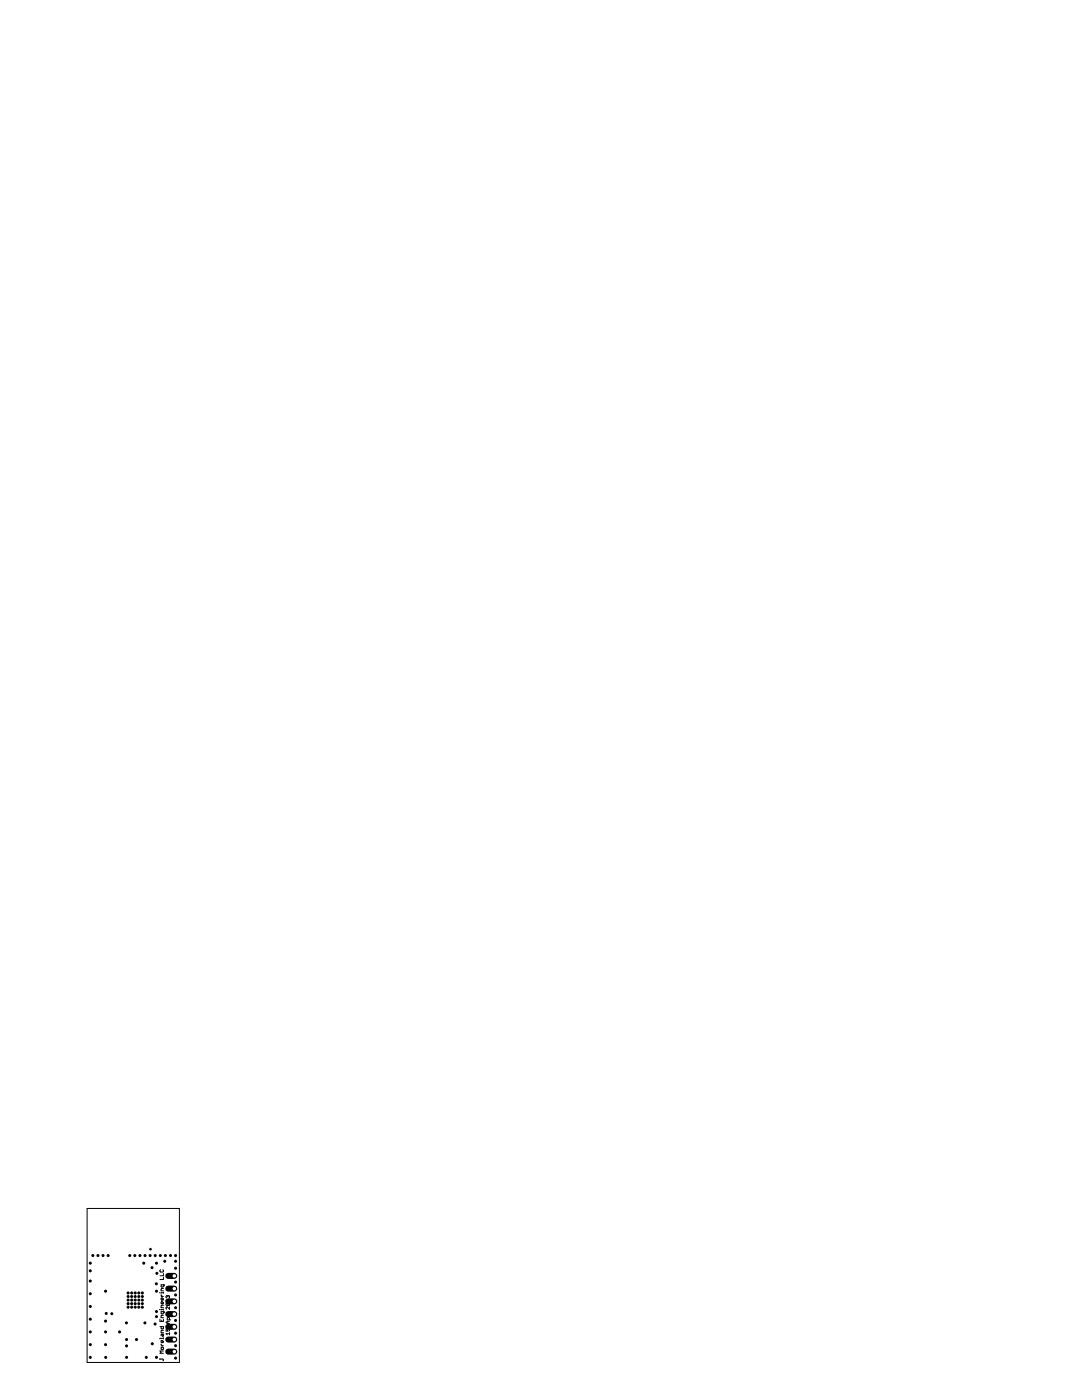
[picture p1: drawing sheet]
<svg xmlns="http://www.w3.org/2000/svg" width="216mm" height="279mm" viewBox="0 0 216 279" stroke-linecap="round" stroke-linejoin="round" font-family="sans-serif">
<g fill="none" stroke="#000" stroke-width=".2">
<path d="M17.4 241.2h18.4v30.7h-18.4zM31.8 258h.1M32 253.4l-.1 .1 .1 .4 .6-.2-.1-.3M32.2 258.4l.2 .3M32.2 258.7h.4M32.6 254.2v.4h-.7M32.6 254.9v.5h-.7M32.6 256.4l-.1 .5-.3-.2v-.3h.5l.1 .2M32.6 257.9v.2M32.6 259.1l-.1 .4h-.2l-.1-.4 .2-.1v.5M32.6 259.9l-.1 .3h-.2l-.1-.3 .2-.1v.4M32.6 257.1l-.4 .2v.3h.4"/>
<path d="M32.6 258h-.4v.1M33.5 258.7l.1-.1 .2 .1-.1 .3M33.5 258.7l-.1-.1-.3 .1 .2 .3M33.5 258.7v.1M33.8 259.3v.5M33.8 259.6h-.7l.3 .2M31.8 261.4h.1M31.9 271.2h.6l.1 .1-.1 .3M31.9 263.3v.4h.7v-.4M31.9 264.8h.7l-.1 .4-.3-.1v-.3M31.9 271.1v.2M32.2 269l.3-.1 .1 .3-.3 .1z"/>
<path d="M32.2 268.2l.2 .4M32.2 268.6h.4M32.3 263.5v.2M32.4 266.3v.3l.1 .1 .1-.1v-.3h-.3l-.1 .3M32.6 261.2v.3M32.6 261.8l-.1 .4-.3-.1v-.3h.5l.1 .2M32.6 267v.2M32.6 267.6l-.1 .4h-.2l-.1-.4 .2-.1v.5M32.6 267.1h-.7v.1M32.6 269.6h-.7l.3 .2-.3 .3h.7M32.6 260.5l-.4 .1v.4h.4M32.6 261.4h-.4v.1"/>
<path d="M32.6 262.5l-.4 .1v.4h.4M32.6 265.5l-.4 .1v.4h.4M33.1 265.2v.4h.4l-.1-.2 .1-.2 .3 .1-.1 .3M33.3 260.1h.4l.1 .1-.1 .3M33.3 260.1l-.2 .1 .2 .3h.4M33.3 260.1l.4 .4M33.4 262.3l.2 .4M33.4 262.7h.4M33.5 263.7v.5M33.8 266.2h-.7l.3 .2M33.8 260.8v.5l-.5-.5-.2 .1 .2 .4M33.8 263.4l-.1-.5-.3 .2v.3h.7"/>
<path d="M33.8 265.9v.5M33.8 263.7h-.4l-.3 .2 .3 .3h.4"/>
</g>
<path d="M33.6 257.2h1.2M33.6 259.7h1.2M33.6 254.6h1.2M33.6 264.8h1.2M33.6 267.3h1.2M33.6 269.7h1.2M33.6 262.3h1.2" fill="none" stroke="#000" stroke-width="1.2"/>
<g fill="#000">
<circle cx="18" cy="252.1" r=".3"/>
<circle cx="18" cy="255.7" r=".3"/>
<circle cx="18" cy="253.6" r=".3"/>
<circle cx="18" cy="258.2" r=".3"/>
<circle cx="18.5" cy="250.6" r=".3"/>
<circle cx="19.5" cy="250.6" r=".3"/>
<circle cx="20.6" cy="250.6" r=".3"/>
<circle cx="21.1" cy="257.7" r=".3"/>
<circle cx="21.6" cy="250.6" r=".3"/>
<circle cx="25.6" cy="258.7" r=".3"/>
<circle cx="25.6" cy="259.5" r=".3"/>
<circle cx="25.6" cy="258" r=".3"/>
<circle cx="25.9" cy="250.6" r=".3"/>
<circle cx="26.3" cy="258.7" r=".3"/>
<circle cx="26.3" cy="259.5" r=".3"/>
<circle cx="26.3" cy="258" r=".3"/>
<circle cx="26.9" cy="250.6" r=".3"/>
<circle cx="27" cy="258.7" r=".3"/>
<circle cx="27" cy="259.5" r=".3"/>
<circle cx="27" cy="258" r=".3"/>
<circle cx="27.7" cy="258.7" r=".3"/>
<circle cx="27.7" cy="259.5" r=".3"/>
<circle cx="27.7" cy="258" r=".3"/>
<circle cx="27.9" cy="250.6" r=".3"/>
<circle cx="28.4" cy="258.7" r=".3"/>
<circle cx="28.4" cy="259.5" r=".3"/>
<circle cx="28.4" cy="258" r=".3"/>
<circle cx="28.7" cy="252.1" r=".3"/>
<circle cx="28.9" cy="250.6" r=".3"/>
<circle cx="30" cy="250.6" r=".3"/>
<circle cx="30" cy="249.3" r=".27"/>
<circle cx="30.3" cy="253" r=".3"/>
<circle cx="31" cy="250.6" r=".3"/>
<circle cx="31.2" cy="256.2" r=".3"/>
<circle cx="31.2" cy="252.1" r=".3"/>
<circle cx="31.2" cy="257.7" r=".3"/>
<circle cx="31.3" cy="254.1" r=".3"/>
<circle cx="32" cy="250.6" r=".3"/>
<circle cx="32.9" cy="251.7" r=".3"/>
<circle cx="33" cy="250.6" r=".3"/>
<circle cx="34" cy="250.6" r=".3"/>
<circle cx="35" cy="258.4" r=".3"/>
<circle cx="35" cy="251.7" r=".3"/>
<circle cx="35" cy="253.1" r=".3"/>
<circle cx="35" cy="250.6" r=".3"/>
<circle cx="35" cy="255.9" r=".3"/>
<circle cx="18" cy="268.4" r=".3"/>
<circle cx="18" cy="265.8" r=".3"/>
<circle cx="18" cy="263.3" r=".3"/>
<circle cx="18" cy="260.7" r=".3"/>
<circle cx="18" cy="270.9" r=".3"/>
<circle cx="21.1" cy="268.4" r=".3"/>
<circle cx="21.1" cy="265.8" r=".3"/>
<circle cx="21.1" cy="263.7" r=".3"/>
<circle cx="21.1" cy="270.9" r=".3"/>
<circle cx="21.2" cy="262.1" r=".3"/>
<circle cx="22.3" cy="262.2" r=".3"/>
<circle cx="23.9" cy="265.8" r=".3"/>
<circle cx="25.2" cy="264" r=".3"/>
<circle cx="25.3" cy="267.3" r=".3"/>
<circle cx="25.3" cy="268.6" r=".3"/>
<circle cx="25.3" cy="270.9" r=".3"/>
<circle cx="25.6" cy="260.9" r=".3"/>
<circle cx="25.6" cy="260.2" r=".3"/>
<circle cx="26.3" cy="260.9" r=".3"/>
<circle cx="26.3" cy="260.2" r=".3"/>
<circle cx="27" cy="260.9" r=".3"/>
<circle cx="27" cy="260.2" r=".3"/>
<circle cx="27.2" cy="267.3" r=".3"/>
<circle cx="27.7" cy="260.9" r=".3"/>
<circle cx="27.7" cy="260.2" r=".3"/>
<circle cx="28.4" cy="260.9" r=".3"/>
<circle cx="28.4" cy="260.2" r=".3"/>
<circle cx="28.9" cy="264" r=".3"/>
<circle cx="29.2" cy="270.9" r=".3"/>
<circle cx="30.4" cy="268.2" r=".3"/>
<circle cx="30.9" cy="264.2" r=".3"/>
<circle cx="31.2" cy="270.9" r=".3"/>
<circle cx="31.2" cy="261.7" r=".3"/>
<circle cx="31.2" cy="262.8" r=".3"/>
<circle cx="35" cy="261" r=".3"/>
<circle cx="35" cy="266.1" r=".3"/>
<circle cx="35" cy="263.5" r=".3"/>
<circle cx="35" cy="271" r=".3"/>
<circle cx="35" cy="268.6" r=".3"/>
</g>
<g fill="#fff">
<circle cx="34.8" cy="257.2" r=".35"/>
<circle cx="34.8" cy="259.7" r=".35"/>
<circle cx="34.8" cy="264.8" r=".35"/>
<circle cx="34.8" cy="267.3" r=".35"/>
<circle cx="34.8" cy="269.7" r=".35"/>
<circle cx="34.8" cy="262.3" r=".35"/>
<circle cx="34.8" cy="254.6" r=".35"/>
</g>
</svg>
